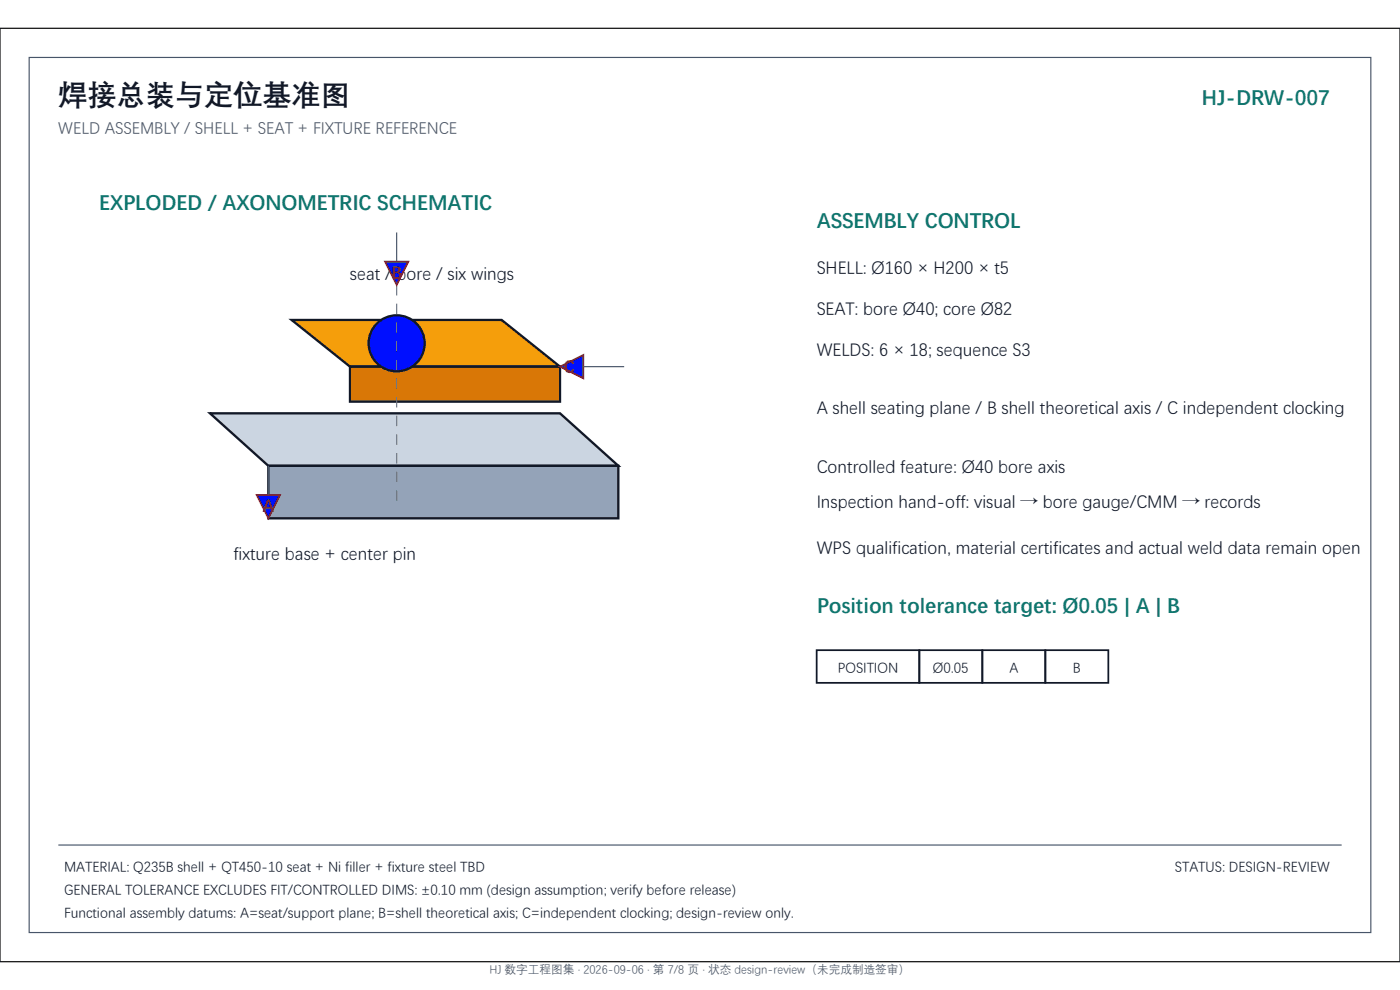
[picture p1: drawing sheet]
<svg xmlns="http://www.w3.org/2000/svg" width="297mm" height="210mm" viewBox="0 0 297 210" stroke-linecap="round" stroke-linejoin="round" font-family="sans-serif">
<defs><g id="words">
<text font-size="6.2" fill="#111827" x="12.4" y="22.1">焊接总装与定位基准图</text>
<g font-size="4.5" fill="#0f766e">
<text x="255" y="22.1">HJ-DRW-007</text>
<text x="21" y="44.4">EXPLODED / AXONOMETRIC SCHEMATIC</text>
<text x="173.3" y="48.1">ASSEMBLY CONTROL</text>
<text x="173.3" y="129.7">Position tolerance target: Ø0.05 | A | B</text>
</g>
<g font-size="3.7" fill="#111827">
<text x="74.2" y="59.2">seat / bore / six wings</text>
<text x="173.3" y="58">SHELL: Ø160 × H200 × t5</text>
<text x="173.3" y="66.6">SEAT: bore Ø40; core Ø82</text>
<text x="173.3" y="75.3">WELDS: 6 × 18; sequence S3</text>
<text x="173.3" y="87.7">A shell seating plane / B shell theoretical axis / C independent clocking</text>
<text x="173.3" y="100">Controlled feature: Ø40 bore axis</text>
<text x="173.3" y="107.5">Inspection hand-off: visual → bore gauge/CMM → records</text>
<text x="49.5" y="118.6">fixture base + center pin</text>
<text x="173.3" y="117.4">WPS qualification, material certificates and actual weld data remain open</text>
</g>
<g font-size="3.7" fill="#b91c1c">
<text x="83" y="59">B</text>
<text x="119.6" y="79">C</text>
<text x="55.7" y="108.5">A</text>
</g>
<text font-size="3.5" fill="#475569" x="12.4" y="28.3">WELD ASSEMBLY / SHELL + SEAT + FIXTURE REFERENCE</text>
<g font-size="3" fill="#111827">
<text x="177.7" y="142.6">POSITION</text>
<text x="197.9" y="142.6">Ø0.05</text>
<text x="214.1" y="142.6">A</text>
<text x="227.6" y="142.6">B</text>
<text x="13.6" y="184.7">MATERIAL: Q235B shell + QT450-10 seat + Ni filler + fixture steel TBD</text>
<text x="249.3" y="184.7">STATUS: DESIGN-REVIEW</text>
<text x="13.6" y="189.6">GENERAL TOLERANCE EXCLUDES FIT/CONTROLLED DIMS: ±0.10 mm (design assumption; verify before release)</text>
<text x="13.6" y="194.6">Functional assembly datums: A=seat/support plane; B=shell theoretical axis; C=independent clocking; design-review only.</text>
</g>
<text font-size="2.5" fill="#475569" x="103.8" y="206.5">HJ 数字工程图集 · 2026-09-06 · 第 7/8 页 · 状态 design-review（未完成制造签审）</text>
</g></defs>
<path d="M0 6h297v198h-297z" fill-rule="evenodd" fill="#fff" stroke="#000" stroke-width=".25"/>
<path d="M6.2 12.2h284.6v185.6h-284.6z" fill="none" stroke="#475569" stroke-width=".25"/>
<path d="M44.6 87.7h74.2l12.4 11.1h-74.3z" fill-rule="evenodd" fill="#cbd5e1" stroke="#111827" stroke-width=".5"/>
<path d="M56.9 98.8h74.3v11.1h-74.3z" fill-rule="evenodd" fill="#94a3b8" stroke="#111827" stroke-width=".5"/>
<path d="M61.9 67.9h44.5l12.4 9.9h-44.6z" fill-rule="evenodd" fill="#f59e0b" stroke="#111827" stroke-width=".5"/>
<path d="M74.2 77.8h44.6v7.4h-44.6z" fill-rule="evenodd" fill="#d97706" stroke="#111827" stroke-width=".5"/>
<circle cx="84.1" cy="72.8" r="5.9" fill="#000fff" stroke="#111827" stroke-width=".5"/>
<path d="M84.1 60.4v47.1" fill="none" stroke="#64748b" stroke-width=".25" stroke-dasharray="2.2 1.7" stroke-linecap="butt"/>
<path d="M173.3 137.9h21.7v6.9h-21.7zM195 137.9h13.4v6.9h-13.4zM208.4 137.9h13.4v6.9h-13.4zM221.8 137.9h13.3v6.9h-13.3z" fill="none" stroke="#111827" stroke-width=".37"/>
<path d="M54.5 105h4.9l-2.5 4.9z" fill="#000fff" stroke="#b91c1c" stroke-width=".37"/>
<path d="M56.9 98.8v6.2" fill="none" stroke="#475569" stroke-width=".25"/>
<path d="M81.7 55.5h4.9l-2.5 4.9z" fill="#000fff" stroke="#b91c1c" stroke-width=".37"/>
<path d="M84.1 49.3v6.2" fill="none" stroke="#475569" stroke-width=".25"/>
<path d="M118.8 77.8l5-2.5v4.9z" fill="#000fff" stroke="#b91c1c" stroke-width=".37"/>
<path d="M123.8 77.8h8.6M12.4 179.2h272.2" fill="none" stroke="#475569" stroke-width=".25"/>
<use href="#words"/>
</svg>
